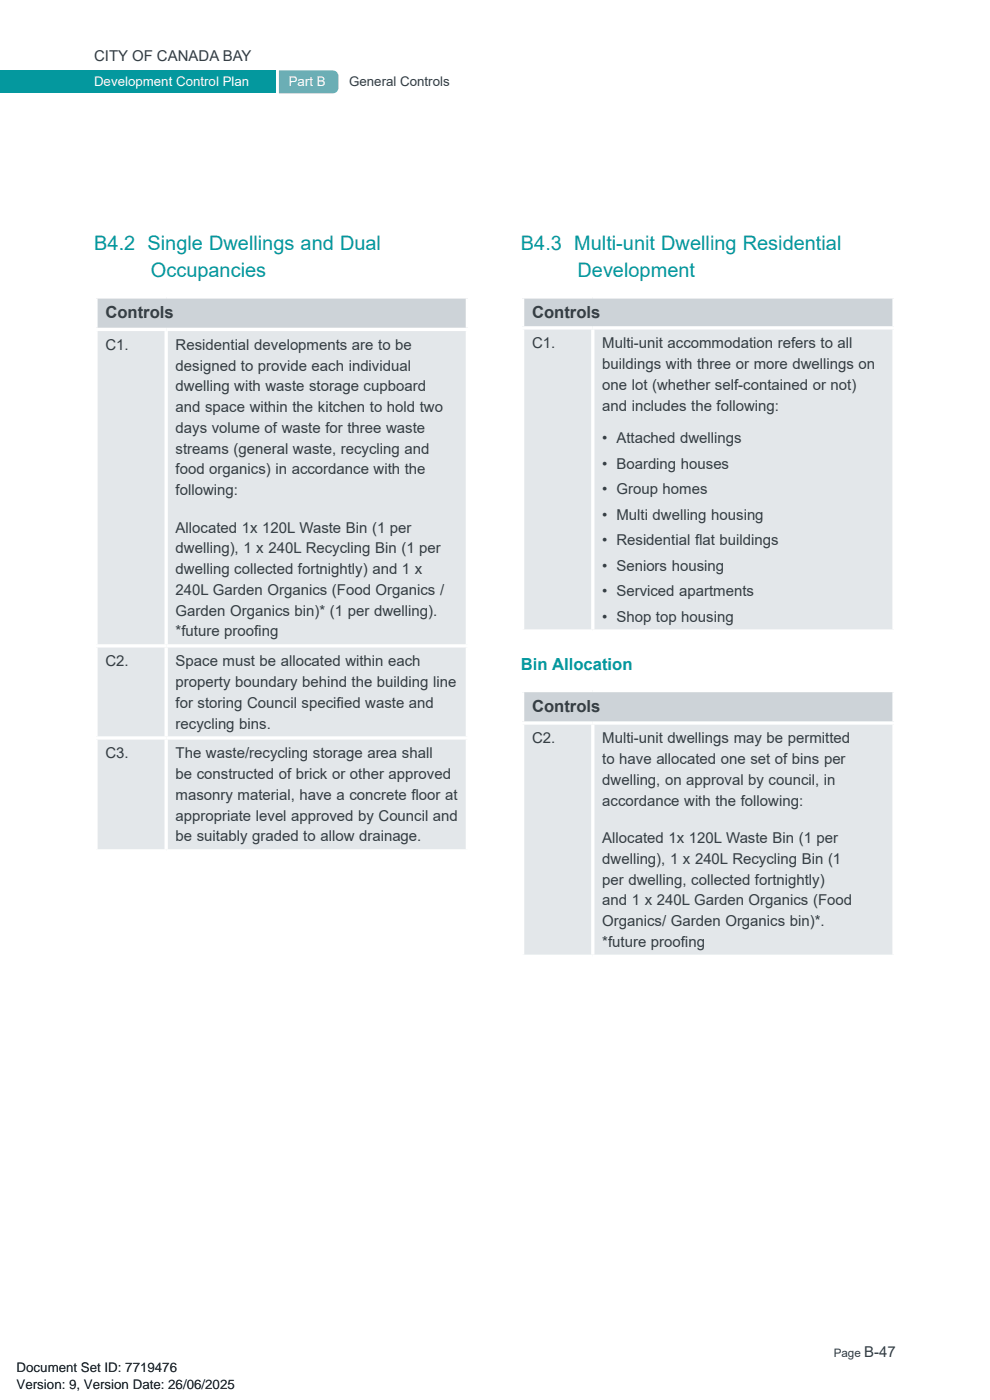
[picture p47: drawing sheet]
<svg xmlns="http://www.w3.org/2000/svg" width="210mm" height="297mm" viewBox="0 0 210 297" stroke-linecap="round" stroke-linejoin="round" font-family="sans-serif">
<defs><g id="words">
<g font-size="4.2" fill="#04989e">
<text x="20" y="53.1">B4.2 Single Dwellings and Dual</text>
<text x="110.5" y="53.1">B4.3 Multi-unit Dwelling Residential</text>
<text x="32" y="58.7">Occupancies</text>
<text x="122.5" y="58.7">Development</text>
</g>
<g font-size="3.5" fill="#333c42">
<text x="22.4" y="67.6">Controls</text>
<text x="112.9" y="67.6">Controls</text>
<text x="112.9" y="151.1">Controls</text>
</g>
<text font-size="3.5" fill="#04989e" x="110.5" y="142.2">Bin Allocation</text>
<g font-size="3.2" fill="#333c42">
<text x="20" y="13">CITY OF CANADA BAY</text>
<text x="22.4" y="74.2">C1.</text>
<text x="37.2" y="74.2">Residential developments are to be</text>
<text x="112.9" y="73.9">C1.</text>
<text x="127.7" y="73.9">Multi-unit accommodation refers to all</text>
<text x="37.2" y="78.6">designed to provide each individual</text>
<text x="37.2" y="83">dwelling with waste storage cupboard</text>
<text x="127.7" y="78.3">buildings with three or more dwellings on</text>
<text x="127.7" y="82.7">one lot (whether self-contained or not)</text>
<text x="37.2" y="87.4">and space within the kitchen to hold two</text>
<text x="127.7" y="87.1">and includes the following:</text>
<text x="37.2" y="91.8">days volume of waste for three waste</text>
<text x="127.7" y="94">• Attached dwellings</text>
<text x="37.2" y="96.2">streams (general waste, recycling and</text>
<text x="37.2" y="100.6">food organics) in accordance with the</text>
<text x="127.7" y="99.4">• Boarding houses</text>
<text x="37.2" y="105.1">following:</text>
<text x="127.7" y="104.8">• Group homes</text>
<text x="37.2" y="113">Allocated 1x 120L Waste Bin (1 per</text>
<text x="127.7" y="110.2">• Multi dwelling housing</text>
<text x="37.2" y="117.4">dwelling), 1 x 240L Recycling Bin (1 per</text>
<text x="127.7" y="115.7">• Residential f</text>
<text x="147.4" y="115.7">lat buildings</text>
<text x="37.2" y="121.8">dwelling collected fortnightly) and 1 x</text>
<text x="127.7" y="121.1">• Seniors housing</text>
<text x="37.2" y="126.2">240L Garden Organics (Food Organics /</text>
<text x="37.2" y="130.6">Garden Organics bin)* (1 per dwelling).</text>
<text x="127.7" y="126.5">• Serviced apartments</text>
<text x="127.7" y="131.9">• Shop top housing</text>
<text x="37.2" y="135">*future proof</text>
<text x="53.9" y="135">ing</text>
<text x="22.4" y="141.3">C2.</text>
<text x="37.2" y="141.3">Space must be allocated within each</text>
<text x="37.2" y="145.7">property boundary behind the building line</text>
<text x="37.2" y="150.2">for storing Council specif</text>
<text x="37.2" y="154.6">recycling bins.</text>
<text x="71.4" y="150.2">ied waste and</text>
<text x="22.4" y="160.9">C3.</text>
<text x="37.2" y="160.9">The waste/recycling storage area shall</text>
<text x="112.9" y="157.7">C2.</text>
<text x="127.7" y="157.7">Multi-unit dwellings may be permitted</text>
<text x="37.2" y="165.3">be constructed of brick or other approved</text>
<text x="127.7" y="162.1">to have allocated one set of bins per</text>
<text x="127.7" y="166.5">dwelling, on approval by council, in</text>
<text x="37.2" y="169.7">masonry material, have a concrete f</text>
<text x="87.3" y="169.7">loor at</text>
<text x="127.7" y="170.9">accordance with the following:</text>
<text x="37.2" y="174.1">appropriate level approved by Council and</text>
<text x="37.2" y="178.5">be suitably graded to allow drainage.</text>
<text x="127.7" y="178.8">Allocated 1x 120L Waste Bin (1 per</text>
<text x="127.7" y="183.2">dwelling), 1 x 240L Recycling Bin (1</text>
<text x="127.7" y="187.7">per dwelling, collected fortnightly)</text>
<text x="127.7" y="192.1">and 1 x 240L Garden Organics (Food</text>
<text x="127.7" y="196.5">Organics/ Garden Organics bin)*.</text>
<text x="127.7" y="200.9">*future proof</text>
<text x="144.4" y="200.9">ing</text>
<text x="183.3" y="288">B-47</text>
</g>
<g font-size="2.8" fill="#fff">
<text x="20" y="18.2">Development Control Plan</text>
<text x="61.3" y="18.2">Part B</text>
</g>
<text font-size="2.8" fill="#333c42" x="74.1" y="18.2">General Controls</text>
<g font-size="2.8">
<text x="3.5" y="291.1">Document Set ID: 7719476</text>
<text x="3.5" y="294.7">Version: 9, Version Date: 26/06/2025</text>
</g>
<text font-size="2.5" fill="#333c42" x="176.8" y="288">Page</text>
</g></defs>
<path d="M0 15h58.4v4.8h-58.4z" fill="#04989e"/>
<path d="M59.2 15h11.4a1.2 1.2 0 0 1 1.2 1.2v2.4a1.2 1.2 0 0 1-1.2 1.2h-11.4z" fill="#6baeb5"/>
<path d="M20.4 63h78.7v6.9h-78.7z" fill="#cdd3d8"/>
<path d="M20.4 69.9h14.8v67.1h-14.8zM35.2 69.9h63.9v67.1h-63.9zM20.4 137h14.8v19.6h-14.8zM35.2 137h63.9v19.6h-63.9zM20.4 156.6h14.8v23.9h-14.8zM35.2 156.6h63.9v23.9h-63.9z" fill="#e3e7ea"/>
<g fill="none" stroke="#fff" stroke-width=".71" stroke-linecap="butt">
<path d="M20 63h79.5M20 69.9h79.5M20.4 63.3v6.2M20.4 70.2v66.5M35.2 70.2v66.5M99.1 63.3v6.2M99.1 70.2v66.5M20 137h79.5M20.4 137.4v18.8M35.2 137.4v18.8M99.1 137.4v18.8M20 156.6h79.5"/>
<path d="M20.4 156.9v23.3M35.2 156.9v23.3M99.1 156.9v23.3M20 180.5h79.5"/>
</g>
<path d="M110.9 63h78.7v6.6h-78.7z" fill="#cdd3d8"/>
<path d="M110.9 69.6h14.8v64.3h-14.8zM125.8 69.6h63.8v64.3h-63.8z" fill="#e3e7ea"/>
<path d="M110.5 63h79.5M110.5 69.6h79.5M110.9 63.3v5.9M110.9 69.9v63.6M125.8 69.9v63.6M189.6 63.3v5.9M189.6 69.9v63.6M110.5 133.9h79.5" fill="none" stroke="#fff" stroke-width=".71" stroke-linecap="butt"/>
<path d="M110.9 146.5h78.7v6.9h-78.7z" fill="#cdd3d8"/>
<path d="M110.9 153.4h14.8v49.5h-14.8zM125.8 153.4h63.8v49.5h-63.8z" fill="#e3e7ea"/>
<path d="M110.5 146.5h79.5M110.5 153.4h79.5M110.9 146.8v6.2M110.9 153.7v48.8M125.8 153.7v48.8M189.6 146.8v6.2M189.6 153.7v48.8M110.5 202.9h79.5" fill="none" stroke="#fff" stroke-width=".71" stroke-linecap="butt"/>
<use href="#words"/>
</svg>
